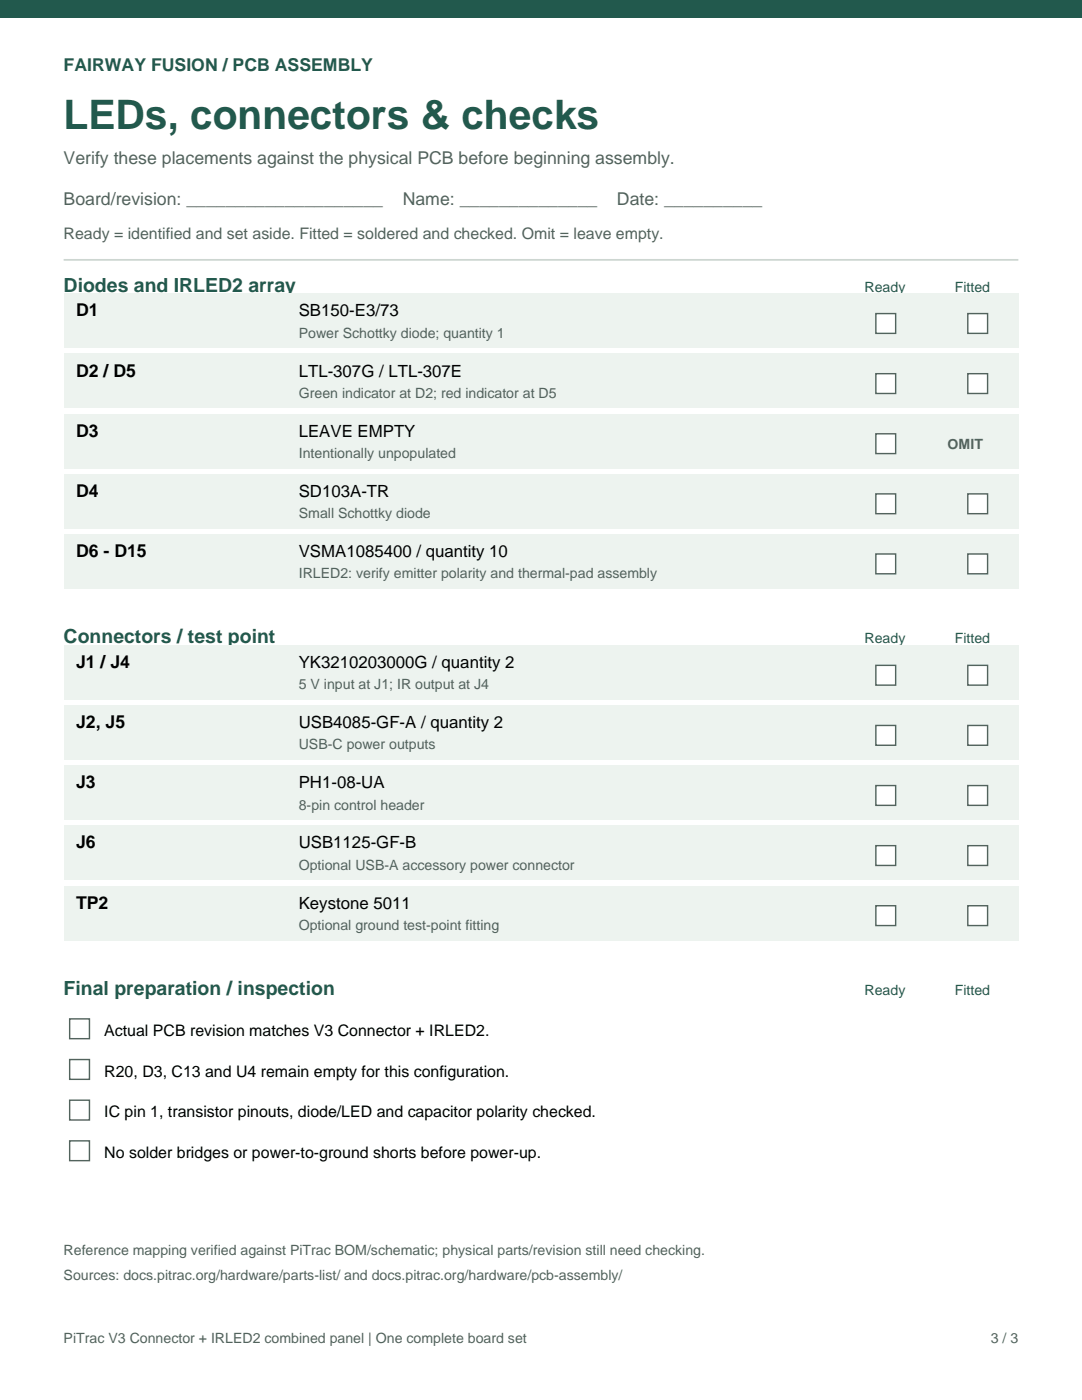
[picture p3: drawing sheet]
<svg xmlns="http://www.w3.org/2000/svg" width="216mm" height="279mm" viewBox="0 0 216 279" stroke-linecap="round" stroke-linejoin="round" font-family="sans-serif">
<defs><g id="words">
<text font-size="8.1" fill="#22594d" x="12.7" y="25.8">LEDs, connectors &amp; checks</text>
<g font-size="3.9" fill="#22594d">
<text x="12.7" y="58.2">Diodes and IRLED2 array</text>
<text x="12.7" y="128.4">Connectors / test point</text>
<text x="12.7" y="198.6">Final preparation / inspection</text>
</g>
<text font-size="3.5" fill="#22594d" x="12.7" y="14.1">FAIRWAY FUSION / PCB ASSEMBLY</text>
<g font-size="3.5" fill="#52635d">
<text x="12.7" y="32.8">Verify these placements against the physical PCB before beginning assembly.</text>
<text x="12.7" y="40.9">Board/revision: ____________________</text>
<text x="80.4" y="40.9">Name: ______________</text>
<text x="123.1" y="40.9">Date: __________</text>
</g>
<g font-size="3.5">
<text x="15.2" y="63.1">D1</text>
<text x="15.2" y="75.1">D2 / D5</text>
<text x="15.2" y="87.1">D3</text>
<text x="15.2" y="99.1">D4</text>
<text x="15.2" y="111.1">D6 - D15</text>
<text x="15.2" y="133.3">J1 / J4</text>
<text x="15.2" y="145.3">J2, J5</text>
<text x="15.2" y="157.3">J3</text>
<text x="15.2" y="169.3">J6</text>
<text x="15.2" y="181.3">TP2</text>
</g>
<g font-size="3.4">
<text x="59.6" y="63.1">SB150-E3/73</text>
<text x="59.6" y="75.1">LTL-307G / LTL-307E</text>
<text x="59.6" y="87.1">LEAVE EMPTY</text>
<text x="59.6" y="99.1">SD103A-TR</text>
<text x="59.6" y="111.1">VSMA1085400 / quantity 10</text>
<text x="59.6" y="133.3">YK3210203000G / quantity 2</text>
<text x="59.6" y="145.3">USB4085-GF-A / quantity 2</text>
<text x="59.6" y="157.3">PH1-08-UA</text>
<text x="59.6" y="169.3">USB1125-GF-B</text>
<text x="59.6" y="181.3">Keystone 5011</text>
</g>
<text font-size="3.2" fill="#52635d" x="12.7" y="47.6">Ready = identified and set aside. Fitted = soldered and checked. Omit = leave empty.</text>
<g font-size="3.2">
<text x="20.8" y="206.7">Actual PCB revision matches V3 Connector + IRLED2.</text>
<text x="20.8" y="214.8">R20, D3, C13 and U4 remain empty for this configuration.</text>
<text x="20.8" y="223">IC pin 1, transistor pinouts, diode/LED and capacitor polarity checked.</text>
<text x="20.8" y="231.1">No solder bridges or power-to-ground shorts before power-up.</text>
</g>
<g font-size="2.8" fill="#22594d">
<text x="172.5" y="58.2">Ready</text>
<text x="190.5" y="58.2">Fitted</text>
<text x="172.5" y="128.4">Ready</text>
<text x="190.5" y="128.4">Fitted</text>
<text x="172.5" y="198.6">Ready</text>
<text x="190.5" y="198.6">Fitted</text>
</g>
<g font-size="2.8" fill="#52635d">
<text x="59.6" y="67.4">Power Schottky diode; quantity 1</text>
<text x="59.6" y="79.4">Green indicator at D2; red indicator at D5</text>
<text x="189.1" y="89.6">OMIT</text>
<text x="59.6" y="91.4">Intentionally unpopulated</text>
<text x="59.6" y="103.4">Small Schottky diode</text>
<text x="59.6" y="115.4">IRLED2: verify emitter polarity and thermal-pad assembly</text>
<text x="59.6" y="137.6">5 V input at J1; IR output at J4</text>
<text x="59.6" y="149.6">USB-C power outputs</text>
<text x="59.6" y="161.6">8-pin control header</text>
<text x="59.6" y="173.6">Optional USB-A accessory power connector</text>
<text x="59.6" y="185.6">Optional ground test-point fitting</text>
<text x="12.7" y="250.5">Reference mapping verified against PiTrac BOM/schematic; physical parts/revision still need checking.</text>
<text x="12.7" y="255.4">Sources: docs.pitrac.org/hardware/parts-list/ and docs.pitrac.org/hardware/pcb-assembly/</text>
<text x="12.7" y="268.1">PiTrac V3 Connector + IRLED2 combined panel | One complete board set</text>
<text x="197.7" y="268.1">3 / 3</text>
</g>
</g></defs>
<path d="M0 0h215.9v3.5h-215.9z" fill-rule="evenodd" fill="#22594d"/>
<path d="M12.7 51.9h190.5" fill="none" stroke="#ccd6d0" stroke-width=".35"/>
<path d="M12.7 58.6h190.5v10.9h-190.5z" fill-rule="evenodd" fill="#edf3ef"/>
<g fill="#fff" stroke="#52635d" stroke-width=".28">
<path d="M174.8 62.6h3.9v3.9h-3.9z" fill-rule="evenodd"/>
<path d="M193.1 62.6h4v3.9h-4z" fill-rule="evenodd"/>
</g>
<path d="M12.7 70.6h190.5v10.9h-190.5z" fill-rule="evenodd" fill="#edf3ef"/>
<g fill="#fff" stroke="#52635d" stroke-width=".28">
<path d="M174.8 74.6h3.9v3.9h-3.9z" fill-rule="evenodd"/>
<path d="M193.1 74.6h4v3.9h-4z" fill-rule="evenodd"/>
</g>
<path d="M12.7 82.5h190.5v11h-190.5z" fill-rule="evenodd" fill="#edf3ef"/>
<path d="M174.8 86.6h3.9v3.9h-3.9z" fill-rule="evenodd" fill="#fff" stroke="#52635d" stroke-width=".28"/>
<path d="M12.7 94.5h190.5v11h-190.5z" fill-rule="evenodd" fill="#edf3ef"/>
<g fill="#fff" stroke="#52635d" stroke-width=".28">
<path d="M174.8 98.6h3.9v3.9h-3.9z" fill-rule="evenodd"/>
<path d="M193.1 98.6h4v3.9h-4z" fill-rule="evenodd"/>
</g>
<path d="M12.7 106.5h190.5v11h-190.5z" fill-rule="evenodd" fill="#edf3ef"/>
<g fill="#fff" stroke="#52635d" stroke-width=".28">
<path d="M174.8 110.6h3.9v3.9h-3.9z" fill-rule="evenodd"/>
<path d="M193.1 110.6h4v3.9h-4z" fill-rule="evenodd"/>
</g>
<path d="M12.7 128.8h190.5v10.9h-190.5z" fill-rule="evenodd" fill="#edf3ef"/>
<g fill="#fff" stroke="#52635d" stroke-width=".28">
<path d="M174.8 132.8h3.9v3.9h-3.9z" fill-rule="evenodd"/>
<path d="M193.1 132.8h4v3.9h-4z" fill-rule="evenodd"/>
</g>
<path d="M12.7 140.8h190.5v10.9h-190.5z" fill-rule="evenodd" fill="#edf3ef"/>
<g fill="#fff" stroke="#52635d" stroke-width=".28">
<path d="M174.8 144.8h3.9v3.9h-3.9z" fill-rule="evenodd"/>
<path d="M193.1 144.8h4v3.9h-4z" fill-rule="evenodd"/>
</g>
<path d="M12.7 152.8h190.5v10.9h-190.5z" fill-rule="evenodd" fill="#edf3ef"/>
<g fill="#fff" stroke="#52635d" stroke-width=".28">
<path d="M174.8 156.8h3.9v3.9h-3.9z" fill-rule="evenodd"/>
<path d="M193.1 156.8h4v3.9h-4z" fill-rule="evenodd"/>
</g>
<path d="M12.7 164.7h190.5v11h-190.5z" fill-rule="evenodd" fill="#edf3ef"/>
<g fill="#fff" stroke="#52635d" stroke-width=".28">
<path d="M174.8 168.8h3.9v3.9h-3.9z" fill-rule="evenodd"/>
<path d="M193.1 168.8h4v3.9h-4z" fill-rule="evenodd"/>
</g>
<path d="M12.7 176.7h190.5v11h-190.5z" fill-rule="evenodd" fill="#edf3ef"/>
<g fill="#fff" stroke="#52635d" stroke-width=".28">
<path d="M174.8 180.8h3.9v3.9h-3.9z" fill-rule="evenodd"/>
<path d="M193.1 180.8h4v3.9h-4z" fill-rule="evenodd"/>
<path d="M13.9 203.3h4v4h-4z" fill-rule="evenodd"/>
<path d="M13.9 211.5h4v3.9h-4z" fill-rule="evenodd"/>
<path d="M13.9 219.6h4v3.9h-4z" fill-rule="evenodd"/>
<path d="M13.9 227.7h4v3.9h-4z" fill-rule="evenodd"/>
</g>
<use href="#words"/>
</svg>
